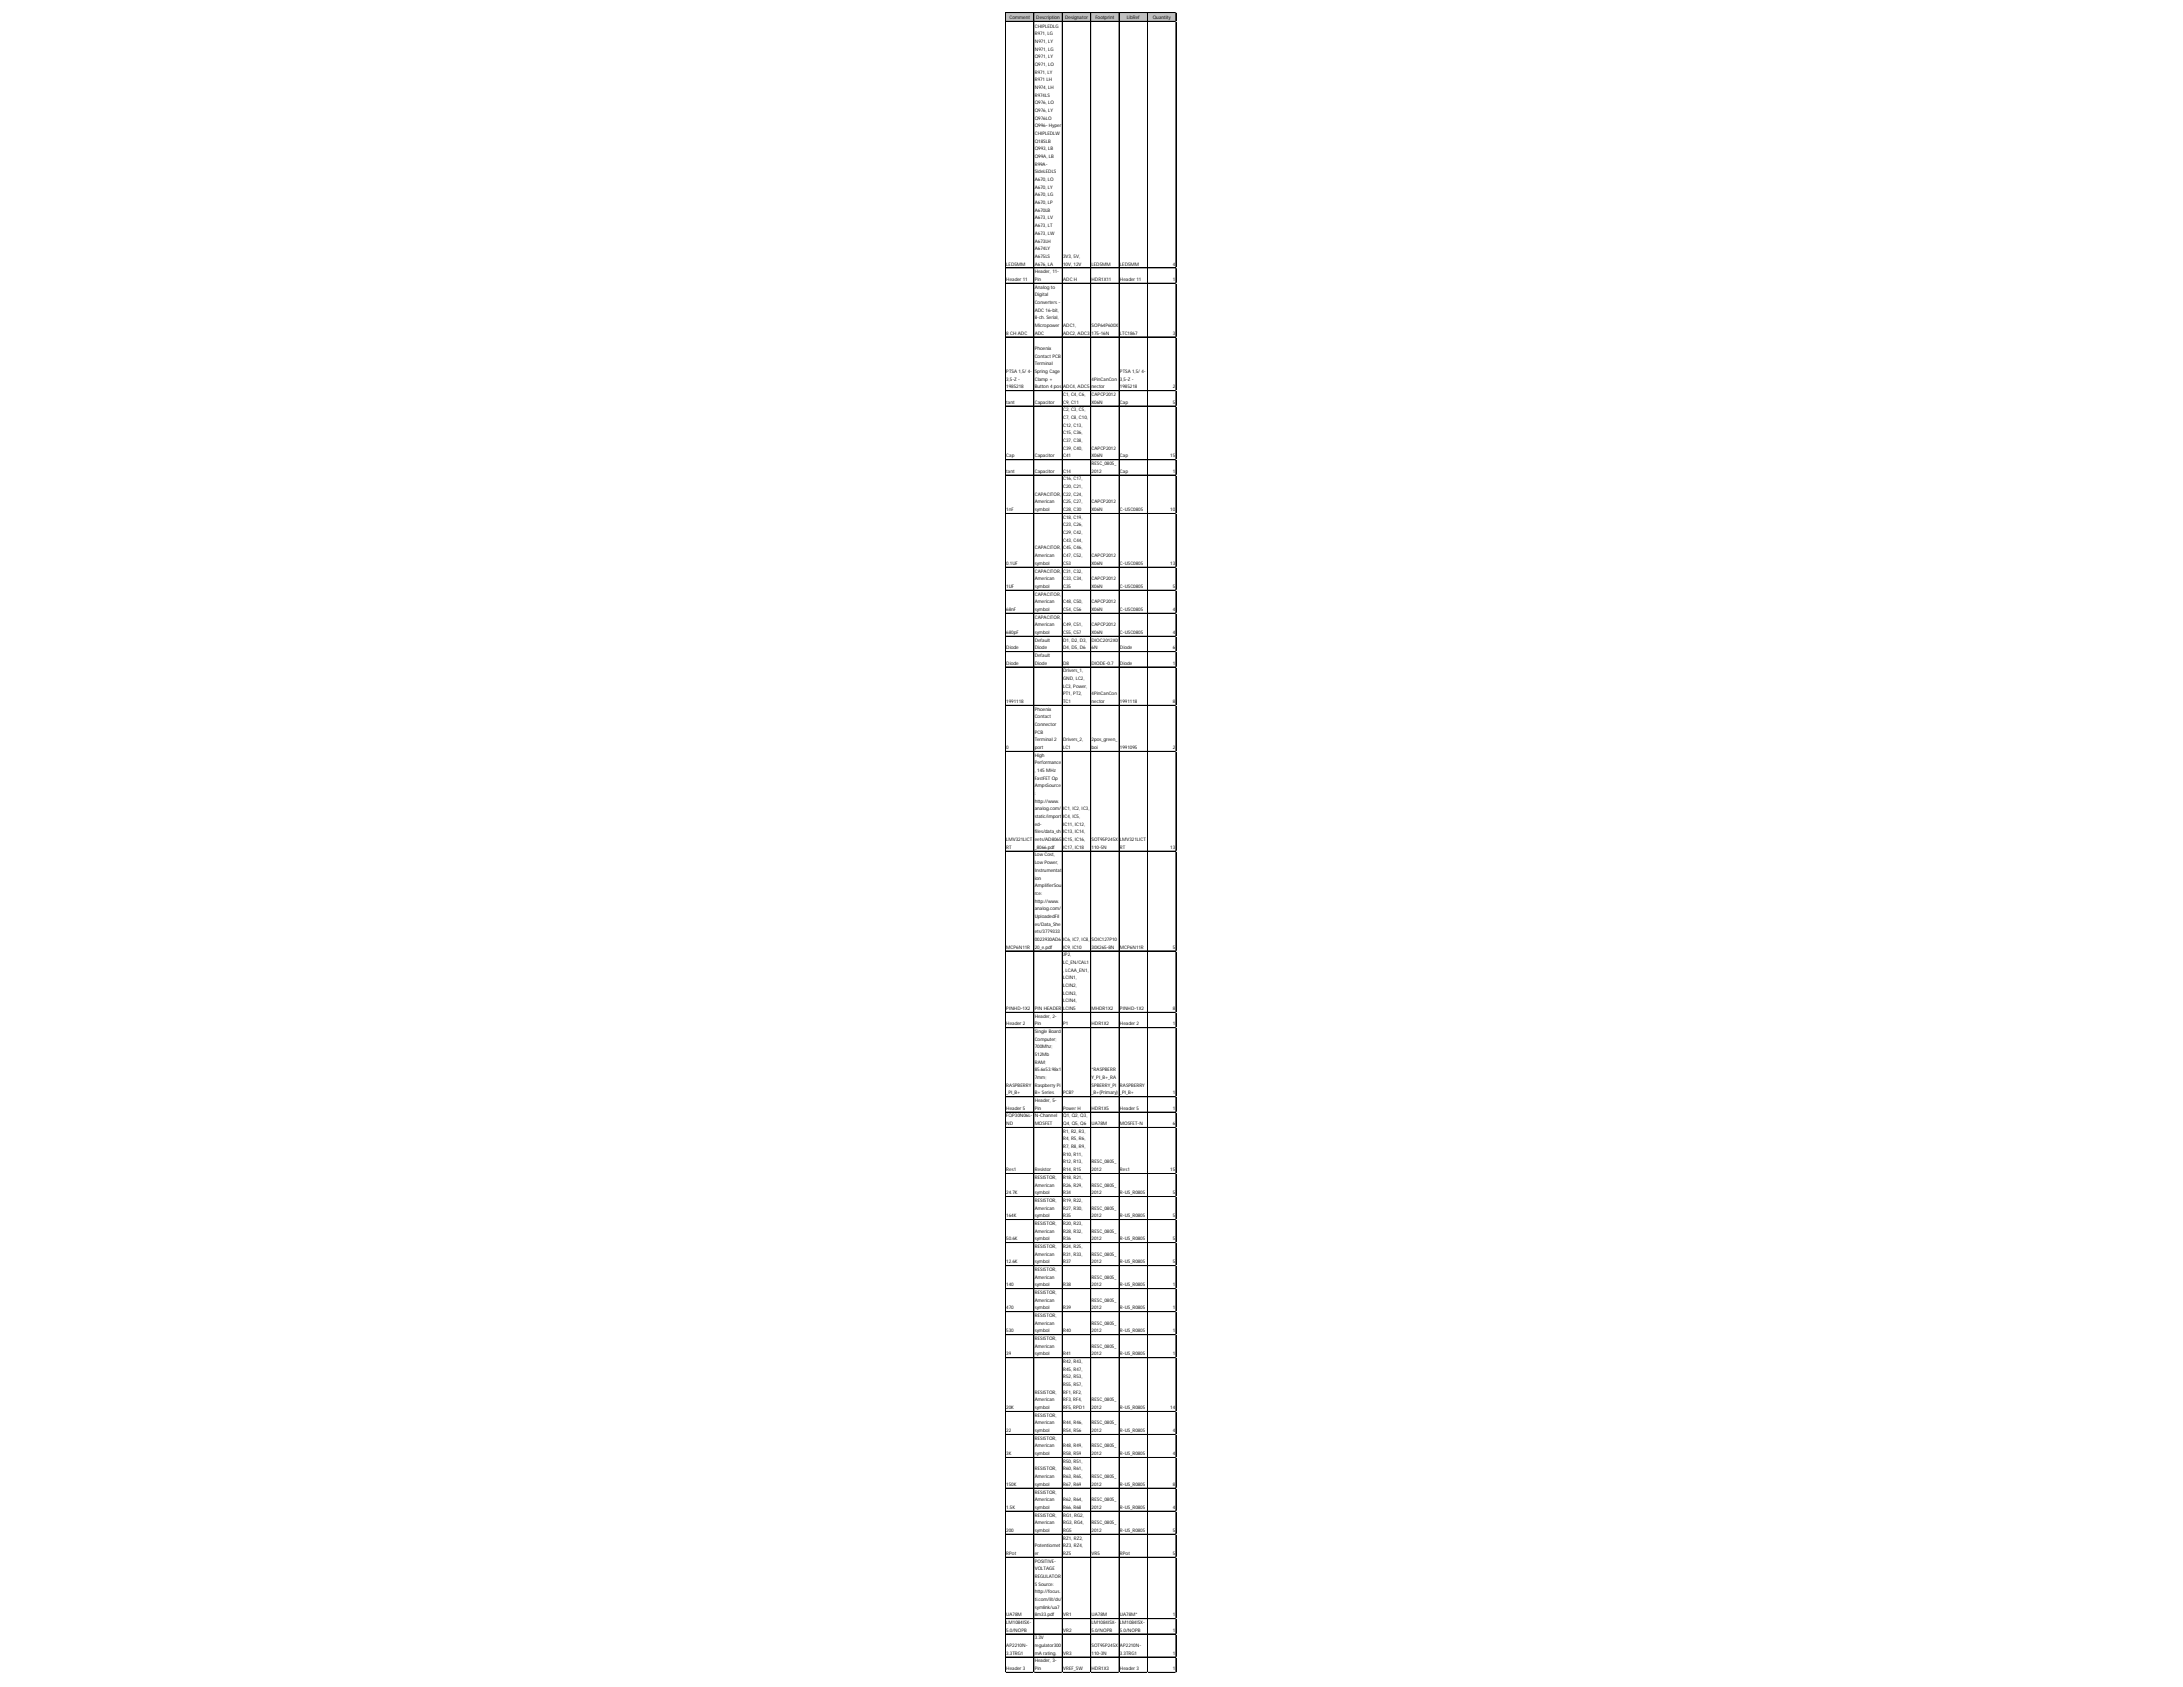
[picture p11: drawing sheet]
<svg xmlns="http://www.w3.org/2000/svg" width="279mm" height="216mm" viewBox="0 0 279 216" stroke-linecap="round" stroke-linejoin="round" font-family="sans-serif">
<defs><g id="words">
<g font-size=".6">
<text x="129.2" y="2.4">Comment</text>
<text x="132.4" y="2.6">LEDOSRtion</text>
<text x="132.4" y="3.5">CHIPLEDLG</text>
<text x="132.4" y="4.5">R971, LG</text>
<text x="132.4" y="5.5">N971, LY</text>
<text x="132.6" y="2.4">DescripAM:-</text>
<text x="136.3" y="2.4">Designator</text>
<text x="140.2" y="2.4">Footprint</text>
<text x="144.2" y="2.4">LibRef</text>
<text x="147.5" y="2.4">Quantity</text>
<text x="132.4" y="6.5">N971, LG</text>
<text x="132.4" y="7.5">Q971, LY</text>
<text x="132.4" y="8.4">Q971, LO</text>
<text x="132.4" y="9.4">R971, LY</text>
<text x="132.4" y="10.4">R971 LH</text>
<text x="132.4" y="11.4">N974, LH</text>
<text x="132.4" y="12.4">R974LS</text>
<text x="132.4" y="13.4">Q976, LO</text>
<text x="132.4" y="14.3">Q976, LY</text>
<text x="132.4" y="15.3">Q976LO</text>
<text x="132.4" y="16.3">Q996- Hyper</text>
<text x="132.4" y="17.3">CHIPLEDLW</text>
<text x="132.4" y="18.3">Q18SLB</text>
<text x="132.4" y="19.2">Q993, LB</text>
<text x="132.4" y="20.2">Q99A, LB</text>
<text x="132.4" y="21.2">R99A-</text>
<text x="132.4" y="22.2">SideLEDLS</text>
<text x="132.4" y="23.2">A670, LO</text>
<text x="132.4" y="24.2">A670, LY</text>
<text x="132.4" y="25.1">A670, LG</text>
<text x="132.4" y="26.1">A670, LP</text>
<text x="132.4" y="27.1">A670LB</text>
<text x="132.4" y="28.1">A673, LV</text>
<text x="132.4" y="29.1">A673, LT</text>
<text x="128.8" y="34">LED5MM</text>
<text x="128.8" y="35.9">Header 11</text>
<text x="132.4" y="30.1">A673, LW</text>
<text x="132.4" y="31">A673LH</text>
<text x="132.4" y="32">A674LY</text>
<text x="132.4" y="33">A675LS</text>
<text x="132.4" y="34">A676, LA</text>
<text x="132.4" y="35">Header, 11-</text>
<text x="132.4" y="35.9">Pin</text>
<text x="136.1" y="33">3V3, 5V,</text>
<text x="136.1" y="34">10V, 12V</text>
<text x="136.1" y="35.9">ADC H</text>
<text x="139.7" y="34">LED5MM</text>
<text x="139.7" y="35.9">HDR1X11</text>
<text x="143.3" y="34">LED5MM</text>
<text x="143.3" y="35.9">Header 11</text>
<text x="150.1" y="34">4</text>
<text x="150.1" y="35.9">1</text>
<text x="132.4" y="36.9">Analog to</text>
<text x="132.4" y="37.9">Digital</text>
<text x="132.4" y="38.9">Converters -</text>
<text x="132.4" y="39.9">ADC 16-bit,</text>
<text x="132.4" y="40.9">8-ch. Serial,</text>
<text x="132.4" y="41.8">Micropower</text>
<text x="136.1" y="41.8">ADC1,</text>
<text x="139.7" y="41.8">SOP64P600X</text>
<text x="128.8" y="42.8">8 CH ADC</text>
<text x="128.8" y="47.7">PTSA 1,5/ 4-</text>
<text x="132.4" y="42.8">ADC</text>
<text x="132.4" y="44.8">Phoenix</text>
<text x="132.4" y="45.8">Contact PCB</text>
<text x="132.4" y="46.8">Terminal</text>
<text x="132.4" y="47.7">Spring Cage</text>
<text x="136.1" y="42.8">ADC2, ADC3</text>
<text x="139.7" y="42.8">175-16N</text>
<text x="143.3" y="42.8">LTC1867</text>
<text x="143.3" y="47.7">PTSA 1,5/ 4-</text>
<text x="150.1" y="42.8">3</text>
<text x="128.8" y="48.7">3,5-Z -</text>
<text x="128.8" y="49.7">1985218</text>
<text x="128.8" y="51.7">tant</text>
<text x="132.4" y="48.7">Clamp +</text>
<text x="132.4" y="49.7">Button 4 pos</text>
<text x="132.4" y="51.7">Capacitor</text>
<text x="136.1" y="49.7">ADC4, ADC5</text>
<text x="136.1" y="50.7">C1, C4, C6,</text>
<text x="136.1" y="51.7">C9, C11</text>
<text x="136.1" y="52.6">C2, C3, C5,</text>
<text x="136.1" y="53.6">C7, C8, C10,</text>
<text x="139.7" y="48.7">4PinCanCon</text>
<text x="139.7" y="49.7">nector</text>
<text x="139.7" y="50.7">CAPCP2012</text>
<text x="139.7" y="51.7">X06N</text>
<text x="143.3" y="48.7">3,5-Z -</text>
<text x="143.3" y="49.7">1985218</text>
<text x="143.3" y="51.7">Cap</text>
<text x="150.1" y="49.7">2</text>
<text x="150.1" y="51.7">5</text>
<text x="128.8" y="58.5">Cap</text>
<text x="132.4" y="58.5">Capacitor</text>
<text x="136.1" y="54.6">C12, C13,</text>
<text x="136.1" y="55.6">C15, C36,</text>
<text x="136.1" y="56.6">C37, C38,</text>
<text x="136.1" y="57.6">C39, C40,</text>
<text x="136.1" y="58.5">C41</text>
<text x="139.7" y="57.6">CAPCP2012</text>
<text x="139.7" y="58.5">X06N</text>
<text x="139.7" y="59.5">RESC_0805_</text>
<text x="143.3" y="58.5">Cap</text>
<text x="149.8" y="58.5">15</text>
<text x="128.8" y="60.5">tant</text>
<text x="128.8" y="65.4">1nF</text>
<text x="132.4" y="60.5">Capacitor</text>
<text x="132.4" y="63.4">CAPACITOR,</text>
<text x="132.4" y="64.4">American</text>
<text x="132.4" y="65.4">symbol</text>
<text x="136.1" y="60.5">C14</text>
<text x="136.1" y="61.5">C16, C17,</text>
<text x="136.1" y="62.5">C20, C21,</text>
<text x="136.1" y="63.4">C22, C24,</text>
<text x="136.1" y="64.4">C25, C27,</text>
<text x="136.1" y="65.4">C28, C30</text>
<text x="139.7" y="60.5">2012</text>
<text x="139.7" y="64.4">CAPCP2012</text>
<text x="139.7" y="65.4">X06N</text>
<text x="143.3" y="60.5">Cap</text>
<text x="143.3" y="65.4">C-USC0805</text>
<text x="149.8" y="65.4">10</text>
<text x="150.1" y="60.5">1</text>
<text x="132.4" y="70.3">CAPACITOR,</text>
<text x="132.4" y="71.3">American</text>
<text x="136.1" y="66.4">C18, C19,</text>
<text x="136.1" y="67.4">C23, C26,</text>
<text x="136.1" y="68.4">C29, C42,</text>
<text x="136.1" y="69.3">C43, C44,</text>
<text x="136.1" y="70.3">C45, C46,</text>
<text x="136.1" y="71.3">C47, C52,</text>
<text x="139.7" y="71.3">CAPCP2012</text>
<text x="128.8" y="72.3">0.1UF</text>
<text x="128.8" y="75.2">1UF</text>
<text x="132.4" y="72.3">symbol</text>
<text x="132.4" y="73.3">CAPACITOR,</text>
<text x="132.4" y="74.3">American</text>
<text x="132.4" y="75.2">symbol</text>
<text x="132.4" y="76.2">CAPACITOR,</text>
<text x="132.4" y="77.2">American</text>
<text x="136.1" y="72.3">C53</text>
<text x="136.1" y="73.3">C31, C32,</text>
<text x="136.1" y="74.3">C33, C34,</text>
<text x="136.1" y="75.2">C35</text>
<text x="136.1" y="77.2">C48, C50,</text>
<text x="139.7" y="72.3">X06N</text>
<text x="139.7" y="74.3">CAPCP2012</text>
<text x="139.7" y="75.2">X06N</text>
<text x="139.7" y="77.2">CAPCP2012</text>
<text x="143.3" y="72.3">C-USC0805</text>
<text x="143.3" y="75.2">C-USC0805</text>
<text x="149.8" y="72.3">13</text>
<text x="150.1" y="75.2">5</text>
<text x="128.8" y="78.2">68nF</text>
<text x="128.8" y="81.1">680pF</text>
<text x="128.8" y="83.1">Diode</text>
<text x="132.4" y="78.2">symbol</text>
<text x="132.4" y="79.2">CAPACITOR,</text>
<text x="132.4" y="80.1">American</text>
<text x="132.4" y="81.1">symbol</text>
<text x="132.4" y="82.1">Default</text>
<text x="132.4" y="83.1">Diode</text>
<text x="136.1" y="78.2">C54, C56</text>
<text x="136.1" y="80.1">C49, C51,</text>
<text x="136.1" y="81.1">C55, C57</text>
<text x="136.1" y="82.1">D1, D2, D3,</text>
<text x="136.1" y="83.1">D4, D5, D6</text>
<text x="139.7" y="78.2">X06N</text>
<text x="139.7" y="80.1">CAPCP2012</text>
<text x="139.7" y="81.1">X06N</text>
<text x="139.7" y="82.1">DIOC2012X0</text>
<text x="139.7" y="83.1">6N</text>
<text x="143.3" y="78.2">C-USC0805</text>
<text x="143.3" y="81.1">C-USC0805</text>
<text x="143.3" y="83.1">Diode</text>
<text x="150.1" y="78.2">4</text>
<text x="150.1" y="81.1">4</text>
<text x="150.1" y="83.1">6</text>
<text x="128.8" y="85.1">Diode</text>
<text x="128.8" y="90">1991118</text>
<text x="132.4" y="84.1">Default</text>
<text x="132.4" y="85.1">Diode</text>
<text x="136.1" y="85.1">D8</text>
<text x="136.1" y="86">Drivers_1,</text>
<text x="136.1" y="87">GND, LC2,</text>
<text x="136.1" y="88">LC3, Power,</text>
<text x="136.1" y="89">PT1, PT2,</text>
<text x="136.1" y="90">TC1</text>
<text x="139.7" y="85.1">DIODE-0.7</text>
<text x="139.7" y="89">4PinCanCon</text>
<text x="139.7" y="90">nector</text>
<text x="143.3" y="85.1">Diode</text>
<text x="143.3" y="90">1991118</text>
<text x="150.1" y="85.1">1</text>
<text x="150.1" y="90">8</text>
<text x="128.8" y="95.9">0</text>
<text x="132.4" y="91">Phoenix</text>
<text x="132.4" y="91.9">Contact</text>
<text x="132.4" y="92.9">Connector</text>
<text x="132.4" y="93.9">PCB</text>
<text x="132.4" y="94.9">Terminal 2</text>
<text x="132.4" y="95.9">port</text>
<text x="136.1" y="94.9">Drivers_2,</text>
<text x="136.1" y="95.9">LC1</text>
<text x="139.7" y="94.9">2pos_green_</text>
<text x="139.7" y="95.9">boi</text>
<text x="143.3" y="95.9">1991095</text>
<text x="150.1" y="95.9">2</text>
<text x="132.4" y="96.8">High</text>
<text x="132.4" y="97.8">Performance</text>
<text x="132.4" y="98.8">, 145 MHz</text>
<text x="132.4" y="99.8">FastFET Op</text>
<text x="132.4" y="100.8">AmpsSource</text>
<text x="132.4" y="101.8">:</text>
<text x="128.8" y="107.6">LMV321LICT</text>
<text x="132.4" y="102.7">http://www.</text>
<text x="132.4" y="103.7">analog.com/</text>
<text x="132.4" y="104.7">static/import</text>
<text x="132.4" y="105.7">ed-</text>
<text x="132.4" y="106.7">files/data_sh</text>
<text x="132.4" y="107.6">eets/AD8065</text>
<text x="136.1" y="103.7">IC1, IC2, IC3,</text>
<text x="136.1" y="104.7">IC4, IC5,</text>
<text x="136.1" y="105.7">IC11, IC12,</text>
<text x="136.1" y="106.7">IC13, IC14,</text>
<text x="136.1" y="107.6">IC15, IC16,</text>
<text x="139.7" y="107.6">SOT95P245X</text>
<text x="143.3" y="107.6">LMV321LICT</text>
<text x="128.8" y="108.6">RT</text>
<text x="132.4" y="108.6">_8066.pdf</text>
<text x="132.4" y="109.6">LowCost,</text>
<text x="132.4" y="110.6">LowPower,</text>
<text x="132.4" y="111.6">Instrumentat</text>
<text x="132.4" y="112.6">ion</text>
<text x="132.4" y="113.5">AmplifierSou</text>
<text x="136.1" y="108.6">IC17, IC18</text>
<text x="139.7" y="108.6">110-5N</text>
<text x="143.3" y="108.6">RT</text>
<text x="149.8" y="108.6">13</text>
<text x="132.4" y="114.5">rce:</text>
<text x="132.4" y="115.5">http://www.</text>
<text x="132.4" y="116.5">analog.com/</text>
<text x="132.4" y="117.5">UploadedFil</text>
<text x="132.4" y="118.5">es/Data_She</text>
<text x="132.4" y="119.4">ets/3779333</text>
<text x="128.8" y="121.4">MCP6N11R</text>
<text x="132.4" y="120.4">0023930AD6</text>
<text x="132.4" y="121.4">20_e.pdf</text>
<text x="136.1" y="120.4">IC6, IC7, IC8,</text>
<text x="136.1" y="121.4">IC9, IC10</text>
<text x="136.1" y="122.4">JP2,</text>
<text x="136.1" y="123.4">LC_EN/CAL1</text>
<text x="136.1" y="124.3">, LCAA_EN1,</text>
<text x="136.1" y="125.3">LCIN1,</text>
<text x="139.7" y="120.4">SOIC127P10</text>
<text x="139.7" y="121.4">30X265-8N</text>
<text x="143.3" y="121.4">MCP6N11R</text>
<text x="150.1" y="121.4">5</text>
<text x="128.8" y="129.3">PINHD-1X2</text>
<text x="128.8" y="131.2">Header 2</text>
<text x="132.4" y="129.3">PIN HEADER</text>
<text x="132.4" y="130.2">Header, 2-</text>
<text x="132.4" y="131.2">Pin</text>
<text x="136.1" y="126.3">LCIN2,</text>
<text x="136.1" y="127.3">LCIN3,</text>
<text x="136.1" y="128.3">LCIN4,</text>
<text x="136.1" y="129.3">LCIN5</text>
<text x="136.1" y="131.2">P1</text>
<text x="139.7" y="129.3">MHDR1X2</text>
<text x="139.7" y="131.2">HDR1X2</text>
<text x="143.3" y="129.3">PINHD-1X2</text>
<text x="143.3" y="131.2">Header 2</text>
<text x="150.1" y="129.3">8</text>
<text x="150.1" y="131.2">1</text>
<text x="132.4" y="132.2">Single Board</text>
<text x="132.4" y="133.2">Computer;</text>
<text x="132.4" y="134.2">700Mhz;</text>
<text x="132.4" y="135.2">512Mb</text>
<text x="132.4" y="136.1">RAM;</text>
<text x="132.4" y="137.1">85.6x53.98x1</text>
<text x="139.7" y="137.1">*RASPBERR</text>
<text x="128.8" y="139.1">RASPBERRY</text>
<text x="128.8" y="140.1">_PI_B+</text>
<text x="128.8" y="142">Header 5</text>
<text x="128.8" y="143">FQP30N06L-</text>
<text x="128.8" y="144">ND</text>
<text x="132.4" y="138.1">7mm;</text>
<text x="132.4" y="139.1">Raspberry Pi</text>
<text x="132.4" y="140.1">B+ Series</text>
<text x="132.4" y="141">Header, 5-</text>
<text x="132.4" y="142">Pin</text>
<text x="132.4" y="143">N-Channel</text>
<text x="132.4" y="144">MOSFET</text>
<text x="136.1" y="140.1">PCB?</text>
<text x="136.1" y="142">Power H</text>
<text x="136.1" y="143">Q1, Q2, Q3,</text>
<text x="136.1" y="144">Q4, Q5, Q6</text>
<text x="139.7" y="138.1">Y_PI_B+_RA</text>
<text x="139.7" y="139.1">SPBERRY_PI</text>
<text x="139.7" y="140.1">_B+(Primary)</text>
<text x="139.7" y="142">HDR1X5</text>
<text x="139.7" y="144">UA78M</text>
<text x="143.3" y="139.1">RASPBERRY</text>
<text x="143.3" y="140.1">_PI_B+</text>
<text x="143.3" y="142">Header 5</text>
<text x="143.3" y="144">MOSFET-N</text>
<text x="150.1" y="140.1">1</text>
<text x="150.1" y="142">1</text>
<text x="150.1" y="144">6</text>
<text x="128.8" y="149.9">Res1</text>
<text x="132.4" y="149.9">Resistor</text>
<text x="136.1" y="145">R1, R2, R3,</text>
<text x="136.1" y="146">R4, R5, R6,</text>
<text x="136.1" y="146.9">R7, R8, R9,</text>
<text x="136.1" y="147.9">R10, R11,</text>
<text x="136.1" y="148.9">R12, R13,</text>
<text x="136.1" y="149.9">R14, R15</text>
<text x="139.7" y="148.9">RESC_0805_</text>
<text x="139.7" y="149.9">2012</text>
<text x="143.3" y="149.9">Res1</text>
<text x="149.8" y="149.9">15</text>
<text x="128.8" y="152.8">24.7K</text>
<text x="128.8" y="155.8">164K</text>
<text x="132.4" y="150.9">RESISTOR,</text>
<text x="132.4" y="151.8">American</text>
<text x="132.4" y="152.8">symbol</text>
<text x="132.4" y="153.8">RESISTOR,</text>
<text x="132.4" y="154.8">American</text>
<text x="132.4" y="155.8">symbol</text>
<text x="136.1" y="150.9">R18, R21,</text>
<text x="136.1" y="151.8">R26, R29,</text>
<text x="136.1" y="152.8">R34</text>
<text x="136.1" y="153.8">R19, R22,</text>
<text x="136.1" y="154.8">R27, R30,</text>
<text x="136.1" y="155.8">R35</text>
<text x="139.7" y="151.8">RESC_0805_</text>
<text x="139.7" y="152.8">2012</text>
<text x="139.7" y="154.8">RESC_0805_</text>
<text x="139.7" y="155.8">2012</text>
<text x="143.3" y="152.8">R-US_R0805</text>
<text x="143.3" y="155.8">R-US_R0805</text>
<text x="150.1" y="152.8">5</text>
<text x="150.1" y="155.8">5</text>
<text x="128.8" y="158.7">50.6K</text>
<text x="128.8" y="161.7">12.6K</text>
<text x="132.4" y="156.8">RESISTOR,</text>
<text x="132.4" y="157.7">American</text>
<text x="132.4" y="158.7">symbol</text>
<text x="132.4" y="159.7">RESISTOR,</text>
<text x="132.4" y="160.7">American</text>
<text x="132.4" y="161.7">symbol</text>
<text x="136.1" y="156.8">R20, R23,</text>
<text x="136.1" y="157.7">R28, R32,</text>
<text x="136.1" y="158.7">R36</text>
<text x="136.1" y="159.7">R24, R25,</text>
<text x="136.1" y="160.7">R31, R33,</text>
<text x="136.1" y="161.7">R37</text>
<text x="139.7" y="157.7">RESC_0805_</text>
<text x="139.7" y="158.7">2012</text>
<text x="139.7" y="160.7">RESC_0805_</text>
<text x="139.7" y="161.7">2012</text>
<text x="143.3" y="158.7">R-US_R0805</text>
<text x="143.3" y="161.7">R-US_R0805</text>
<text x="150.1" y="158.7">5</text>
<text x="150.1" y="161.7">5</text>
<text x="128.8" y="164.6">140</text>
<text x="128.8" y="167.6">470</text>
<text x="132.4" y="162.7">RESISTOR,</text>
<text x="132.4" y="163.6">American</text>
<text x="132.4" y="164.6">symbol</text>
<text x="132.4" y="165.6">RESISTOR,</text>
<text x="132.4" y="166.6">American</text>
<text x="132.4" y="167.6">symbol</text>
<text x="136.1" y="164.6">R38</text>
<text x="136.1" y="167.6">R39</text>
<text x="139.7" y="163.6">RESC_0805_</text>
<text x="139.7" y="164.6">2012</text>
<text x="139.7" y="166.6">RESC_0805_</text>
<text x="139.7" y="167.6">2012</text>
<text x="143.3" y="164.6">R-US_R0805</text>
<text x="143.3" y="167.6">R-US_R0805</text>
<text x="150.1" y="164.6">1</text>
<text x="150.1" y="167.6">1</text>
<text x="128.8" y="170.5">530</text>
<text x="128.8" y="173.5">39</text>
<text x="132.4" y="168.5">RESISTOR,</text>
<text x="132.4" y="169.5">American</text>
<text x="132.4" y="170.5">symbol</text>
<text x="132.4" y="171.5">RESISTOR,</text>
<text x="132.4" y="172.5">American</text>
<text x="132.4" y="173.5">symbol</text>
<text x="136.1" y="170.5">R40</text>
<text x="136.1" y="173.5">R41</text>
<text x="139.7" y="169.5">RESC_0805_</text>
<text x="139.7" y="170.5">2012</text>
<text x="139.7" y="172.5">RESC_0805_</text>
<text x="139.7" y="173.5">2012</text>
<text x="143.3" y="170.5">R-US_R0805</text>
<text x="143.3" y="173.5">R-US_R0805</text>
<text x="150.1" y="170.5">1</text>
<text x="150.1" y="173.5">1</text>
<text x="132.4" y="178.4">RESISTOR,</text>
<text x="132.4" y="179.4">American</text>
<text x="136.1" y="174.4">R42, R43,</text>
<text x="136.1" y="175.4">R45, R47,</text>
<text x="136.1" y="176.4">R52, R53,</text>
<text x="136.1" y="177.4">R55, R57,</text>
<text x="136.1" y="178.4">RF1, RF2,</text>
<text x="136.1" y="179.4">RF3, RF4,</text>
<text x="139.7" y="179.4">RESC_0805_</text>
<text x="128.8" y="180.3">20K</text>
<text x="128.8" y="183.3">22</text>
<text x="132.4" y="180.3">symbol</text>
<text x="132.4" y="181.3">RESISTOR,</text>
<text x="132.4" y="182.3">American</text>
<text x="132.4" y="183.3">symbol</text>
<text x="132.4" y="184.3">RESISTOR,</text>
<text x="132.4" y="185.2">American</text>
<text x="136.1" y="180.3">RF5, RPD1</text>
<text x="136.1" y="182.3">R44, R46,</text>
<text x="136.1" y="183.3">R54, R56</text>
<text x="136.1" y="185.2">R48, R49,</text>
<text x="139.7" y="180.3">2012</text>
<text x="139.7" y="182.3">RESC_0805_</text>
<text x="139.7" y="183.3">2012</text>
<text x="139.7" y="185.2">RESC_0805_</text>
<text x="143.3" y="180.3">R-US_R0805</text>
<text x="143.3" y="183.3">R-US_R0805</text>
<text x="149.8" y="180.3">14</text>
<text x="150.1" y="183.3">4</text>
<text x="128.8" y="186.2">3K</text>
<text x="128.8" y="190.2">150K</text>
<text x="132.4" y="186.2">symbol</text>
<text x="132.4" y="188.2">RESISTOR,</text>
<text x="132.4" y="189.2">American</text>
<text x="132.4" y="190.2">symbol</text>
<text x="132.4" y="191.1">RESISTOR,</text>
<text x="136.1" y="186.2">R58, R59</text>
<text x="136.1" y="187.2">R50, R51,</text>
<text x="136.1" y="188.2">R60, R61,</text>
<text x="136.1" y="189.2">R63, R65,</text>
<text x="136.1" y="190.2">R67, R69</text>
<text x="139.7" y="186.2">2012</text>
<text x="139.7" y="189.2">RESC_0805_</text>
<text x="139.7" y="190.2">2012</text>
<text x="143.3" y="186.2">R-US_R0805</text>
<text x="143.3" y="190.2">R-US_R0805</text>
<text x="150.1" y="186.2">4</text>
<text x="150.1" y="190.2">8</text>
<text x="128.8" y="193.1">1.5K</text>
<text x="128.8" y="196">200</text>
<text x="132.4" y="192.1">American</text>
<text x="132.4" y="193.1">symbol</text>
<text x="132.4" y="194.1">RESISTOR,</text>
<text x="132.4" y="195.1">American</text>
<text x="132.4" y="196">symbol</text>
<text x="136.1" y="192.1">R62, R64,</text>
<text x="136.1" y="193.1">R66, R68</text>
<text x="136.1" y="194.1">RG1, RG2,</text>
<text x="136.1" y="195.1">RG3, RG4,</text>
<text x="136.1" y="196">RG5</text>
<text x="136.1" y="197">RZ1, RZ2,</text>
<text x="139.7" y="192.1">RESC_0805_</text>
<text x="139.7" y="193.1">2012</text>
<text x="139.7" y="195.1">RESC_0805_</text>
<text x="139.7" y="196">2012</text>
<text x="143.3" y="193.1">R-US_R0805</text>
<text x="143.3" y="196">R-US_R0805</text>
<text x="150.1" y="193.1">4</text>
<text x="150.1" y="196">5</text>
<text x="128.8" y="199">RPot</text>
<text x="132.4" y="198">Potentiomet</text>
<text x="132.4" y="199">er</text>
<text x="132.4" y="200">POSITIVE-</text>
<text x="132.4" y="201">VOLTAGE</text>
<text x="132.4" y="201.9">REGULATOR</text>
<text x="132.4" y="202.9">S Source:</text>
<text x="132.4" y="203.9">http://focus.</text>
<text x="136.1" y="198">RZ3, RZ4,</text>
<text x="136.1" y="199">RZ5</text>
<text x="139.7" y="199">VR5</text>
<text x="143.3" y="199">RPot</text>
<text x="150.1" y="199">5</text>
<text x="128.8" y="206.9">UA78M</text>
<text x="128.8" y="207.8">LM1084ISX-</text>
<text x="128.8" y="208.8">5.0/NOPB</text>
<text x="132.4" y="204.9">ti.com/lit/ds/</text>
<text x="132.4" y="205.9">symlink/ua7</text>
<text x="132.4" y="206.9">8m33.pdf</text>
<text x="132.4" y="209.8">3.3V</text>
<text x="136.1" y="206.9">VR1</text>
<text x="136.1" y="208.8">VR2</text>
<text x="139.7" y="206.9">UA78M</text>
<text x="139.7" y="207.8">LM1084ISX-</text>
<text x="139.7" y="208.8">5.0/NOPB</text>
<text x="143.3" y="206.9">UA78M*</text>
<text x="143.3" y="207.8">LM1084ISX-</text>
<text x="143.3" y="208.8">5.0/NOPB</text>
<text x="150.1" y="206.9">1</text>
<text x="150.1" y="208.8">1</text>
<text x="128.8" y="210.8">AP2210N-</text>
<text x="128.8" y="211.8">3.3TRG1</text>
<text x="128.8" y="213.7">Header 3</text>
<text x="132.4" y="210.8">regulator300</text>
<text x="132.4" y="211.8">mA rating.</text>
<text x="132.4" y="212.7">Header, 3-</text>
<text x="132.4" y="213.7">Pin</text>
<text x="136.1" y="211.8">VR3</text>
<text x="136.1" y="213.7">VREF_SW</text>
<text x="139.7" y="210.8">SOT95P245X</text>
<text x="139.7" y="211.8">110-3N</text>
<text x="139.7" y="213.7">HDR1X3</text>
<text x="143.3" y="210.8">AP2210N-</text>
<text x="143.3" y="211.8">3.3TRG1</text>
<text x="143.3" y="213.7">Header 3</text>
<text x="150.1" y="211.8">1</text>
<text x="150.1" y="213.7">1</text>
</g>
</g></defs>
<path d="M128.7 1.6h21.8v1.2h-21.8z" fill="#c0c0c0"/>
<g fill="none" stroke="#000" stroke-width=".13">
<path d="M128.7 1.6v212.5M128.7 1.6h21.8M128.7 2.7h21.8M132.3 1.6v212.5M136 1.6v212.5M139.6 1.6v212.5M143.2 1.6v212.5M146.9 1.6v212.5M150.5 1.6v212.5M128.7 34.3h21.8M150.5 36.2l-21.8 .1M150.5 43.1h-21.8"/>
<path d="M150.5 50h-21.8M150.5 52h-21.8M150.5 58.8l-21.8 .1M128.7 60.8h21.8M150.5 65.7h-21.8M150.5 72.6h-21.8M150.5 75.5h-21.8M150.5 78.5h-21.8M128.7 83.4h21.8M128.7 90.3h21.8M128.7 96.2h21.8M150.5 81.4h-21.8"/>
<path d="M150.5 85.4h-21.8M128.7 108.9h21.8M128.7 121.7h21.8M128.7 131.5h21.8M150.5 129.6h-21.8M128.7 144.3h21.8M150.5 140.4h-21.8M150.5 142.3h-21.8M150.5 150.2h-21.8M150.5 153.1h-21.8M150.5 156.1h-21.8M150.5 159h-21.8"/>
<path d="M128.7 164.9h21.8M128.7 167.9h21.8M128.7 170.8h21.8M128.7 173.8h21.8M150.5 162h-21.8M128.7 180.6h21.8M128.7 183.6h21.8M128.7 186.5h21.8M128.7 190.5h21.8M128.7 193.4h21.8M128.7 196.3h21.8M128.7 196.4h21.8"/>
<path d="M128.7 199.3h21.8M128.7 209.1h21.8M150.5 207.2h-21.8M150.5 212.1h-21.8M150.5 214h-21.8"/>
</g>
<path d="M128.7 214.1h.1" fill="none" stroke="#d4d4d4" stroke-width=".13"/>
<path d="M132.3 214.1h.1" fill="none" stroke="#d4d4d4" stroke-width=".13"/>
<path d="M136 214.1h.1" fill="none" stroke="#d4d4d4" stroke-width=".13"/>
<path d="M139.6 214.1h.1" fill="none" stroke="#d4d4d4" stroke-width=".13"/>
<path d="M143.2 214.1h.1" fill="none" stroke="#d4d4d4" stroke-width=".13"/>
<path d="M146.9 214.1h.1" fill="none" stroke="#d4d4d4" stroke-width=".13"/>
<path d="M150.5 214.1h.1" fill="none" stroke="#d4d4d4" stroke-width=".13"/>
<path d="M150.5 1.6h.1" fill="none" stroke="#d4d4d4" stroke-width=".13"/>
<path d="M150.5 2.7h.1" fill="none" stroke="#d4d4d4" stroke-width=".13"/>
<path d="M150.5 34.3h.1" fill="none" stroke="#d4d4d4" stroke-width=".13"/>
<path d="M150.5 36.2h.1" fill="none" stroke="#d4d4d4" stroke-width=".13"/>
<path d="M150.5 43.1h.1" fill="none" stroke="#d4d4d4" stroke-width=".13"/>
<path d="M150.5 50h.1" fill="none" stroke="#d4d4d4" stroke-width=".13"/>
<path d="M150.5 52h.1" fill="none" stroke="#d4d4d4" stroke-width=".13"/>
<path d="M150.5 58.8h.1" fill="none" stroke="#d4d4d4" stroke-width=".13"/>
<path d="M150.5 60.8h.1" fill="none" stroke="#d4d4d4" stroke-width=".13"/>
<path d="M150.5 65.7h.1" fill="none" stroke="#d4d4d4" stroke-width=".13"/>
<path d="M150.5 72.6h.1" fill="none" stroke="#d4d4d4" stroke-width=".13"/>
<path d="M150.5 75.5h.1" fill="none" stroke="#d4d4d4" stroke-width=".13"/>
<path d="M150.5 78.5h.1" fill="none" stroke="#d4d4d4" stroke-width=".13"/>
<path d="M150.5 81.4h.1" fill="none" stroke="#d4d4d4" stroke-width=".13"/>
<path d="M150.5 83.4h.1" fill="none" stroke="#d4d4d4" stroke-width=".13"/>
<path d="M150.5 85.4h.1" fill="none" stroke="#d4d4d4" stroke-width=".13"/>
<path d="M150.5 90.3h.1" fill="none" stroke="#d4d4d4" stroke-width=".13"/>
<path d="M150.5 96.2h.1" fill="none" stroke="#d4d4d4" stroke-width=".13"/>
<path d="M150.5 108.9h.1" fill="none" stroke="#d4d4d4" stroke-width=".13"/>
<path d="M150.5 121.7h.1" fill="none" stroke="#d4d4d4" stroke-width=".13"/>
<path d="M150.5 129.6h.1" fill="none" stroke="#d4d4d4" stroke-width=".13"/>
<path d="M150.5 131.5h.1" fill="none" stroke="#d4d4d4" stroke-width=".13"/>
<path d="M150.5 140.4h.1" fill="none" stroke="#d4d4d4" stroke-width=".13"/>
<path d="M150.5 142.3h.1" fill="none" stroke="#d4d4d4" stroke-width=".13"/>
<path d="M150.5 144.3h.1" fill="none" stroke="#d4d4d4" stroke-width=".13"/>
<path d="M150.5 150.2h.1" fill="none" stroke="#d4d4d4" stroke-width=".13"/>
<path d="M150.5 153.1h.1" fill="none" stroke="#d4d4d4" stroke-width=".13"/>
<path d="M150.5 156.1h.1" fill="none" stroke="#d4d4d4" stroke-width=".13"/>
<path d="M150.5 159h.1" fill="none" stroke="#d4d4d4" stroke-width=".13"/>
<path d="M150.5 162h.1" fill="none" stroke="#d4d4d4" stroke-width=".13"/>
<path d="M150.5 164.9h.1" fill="none" stroke="#d4d4d4" stroke-width=".13"/>
<path d="M150.5 167.9h.1" fill="none" stroke="#d4d4d4" stroke-width=".13"/>
<path d="M150.5 170.8h.1" fill="none" stroke="#d4d4d4" stroke-width=".13"/>
<path d="M150.5 173.8h.1" fill="none" stroke="#d4d4d4" stroke-width=".13"/>
<path d="M150.5 180.6h.1" fill="none" stroke="#d4d4d4" stroke-width=".13"/>
<path d="M150.5 183.6h.1" fill="none" stroke="#d4d4d4" stroke-width=".13"/>
<path d="M150.5 186.5h.1" fill="none" stroke="#d4d4d4" stroke-width=".13"/>
<path d="M150.5 190.5h.1" fill="none" stroke="#d4d4d4" stroke-width=".13"/>
<path d="M150.5 193.4h.1" fill="none" stroke="#d4d4d4" stroke-width=".13"/>
<path d="M150.5 196.3h.1" fill="none" stroke="#d4d4d4" stroke-width=".13"/>
<path d="M150.5 199.3h.1" fill="none" stroke="#d4d4d4" stroke-width=".13"/>
<path d="M150.5 207.2h.1" fill="none" stroke="#d4d4d4" stroke-width=".13"/>
<path d="M150.5 209.1h.1" fill="none" stroke="#d4d4d4" stroke-width=".13"/>
<path d="M150.5 212.1h.1" fill="none" stroke="#d4d4d4" stroke-width=".13"/>
<path d="M150.5 214h.1" fill="none" stroke="#d4d4d4" stroke-width=".13"/>
<use href="#words"/>
</svg>
